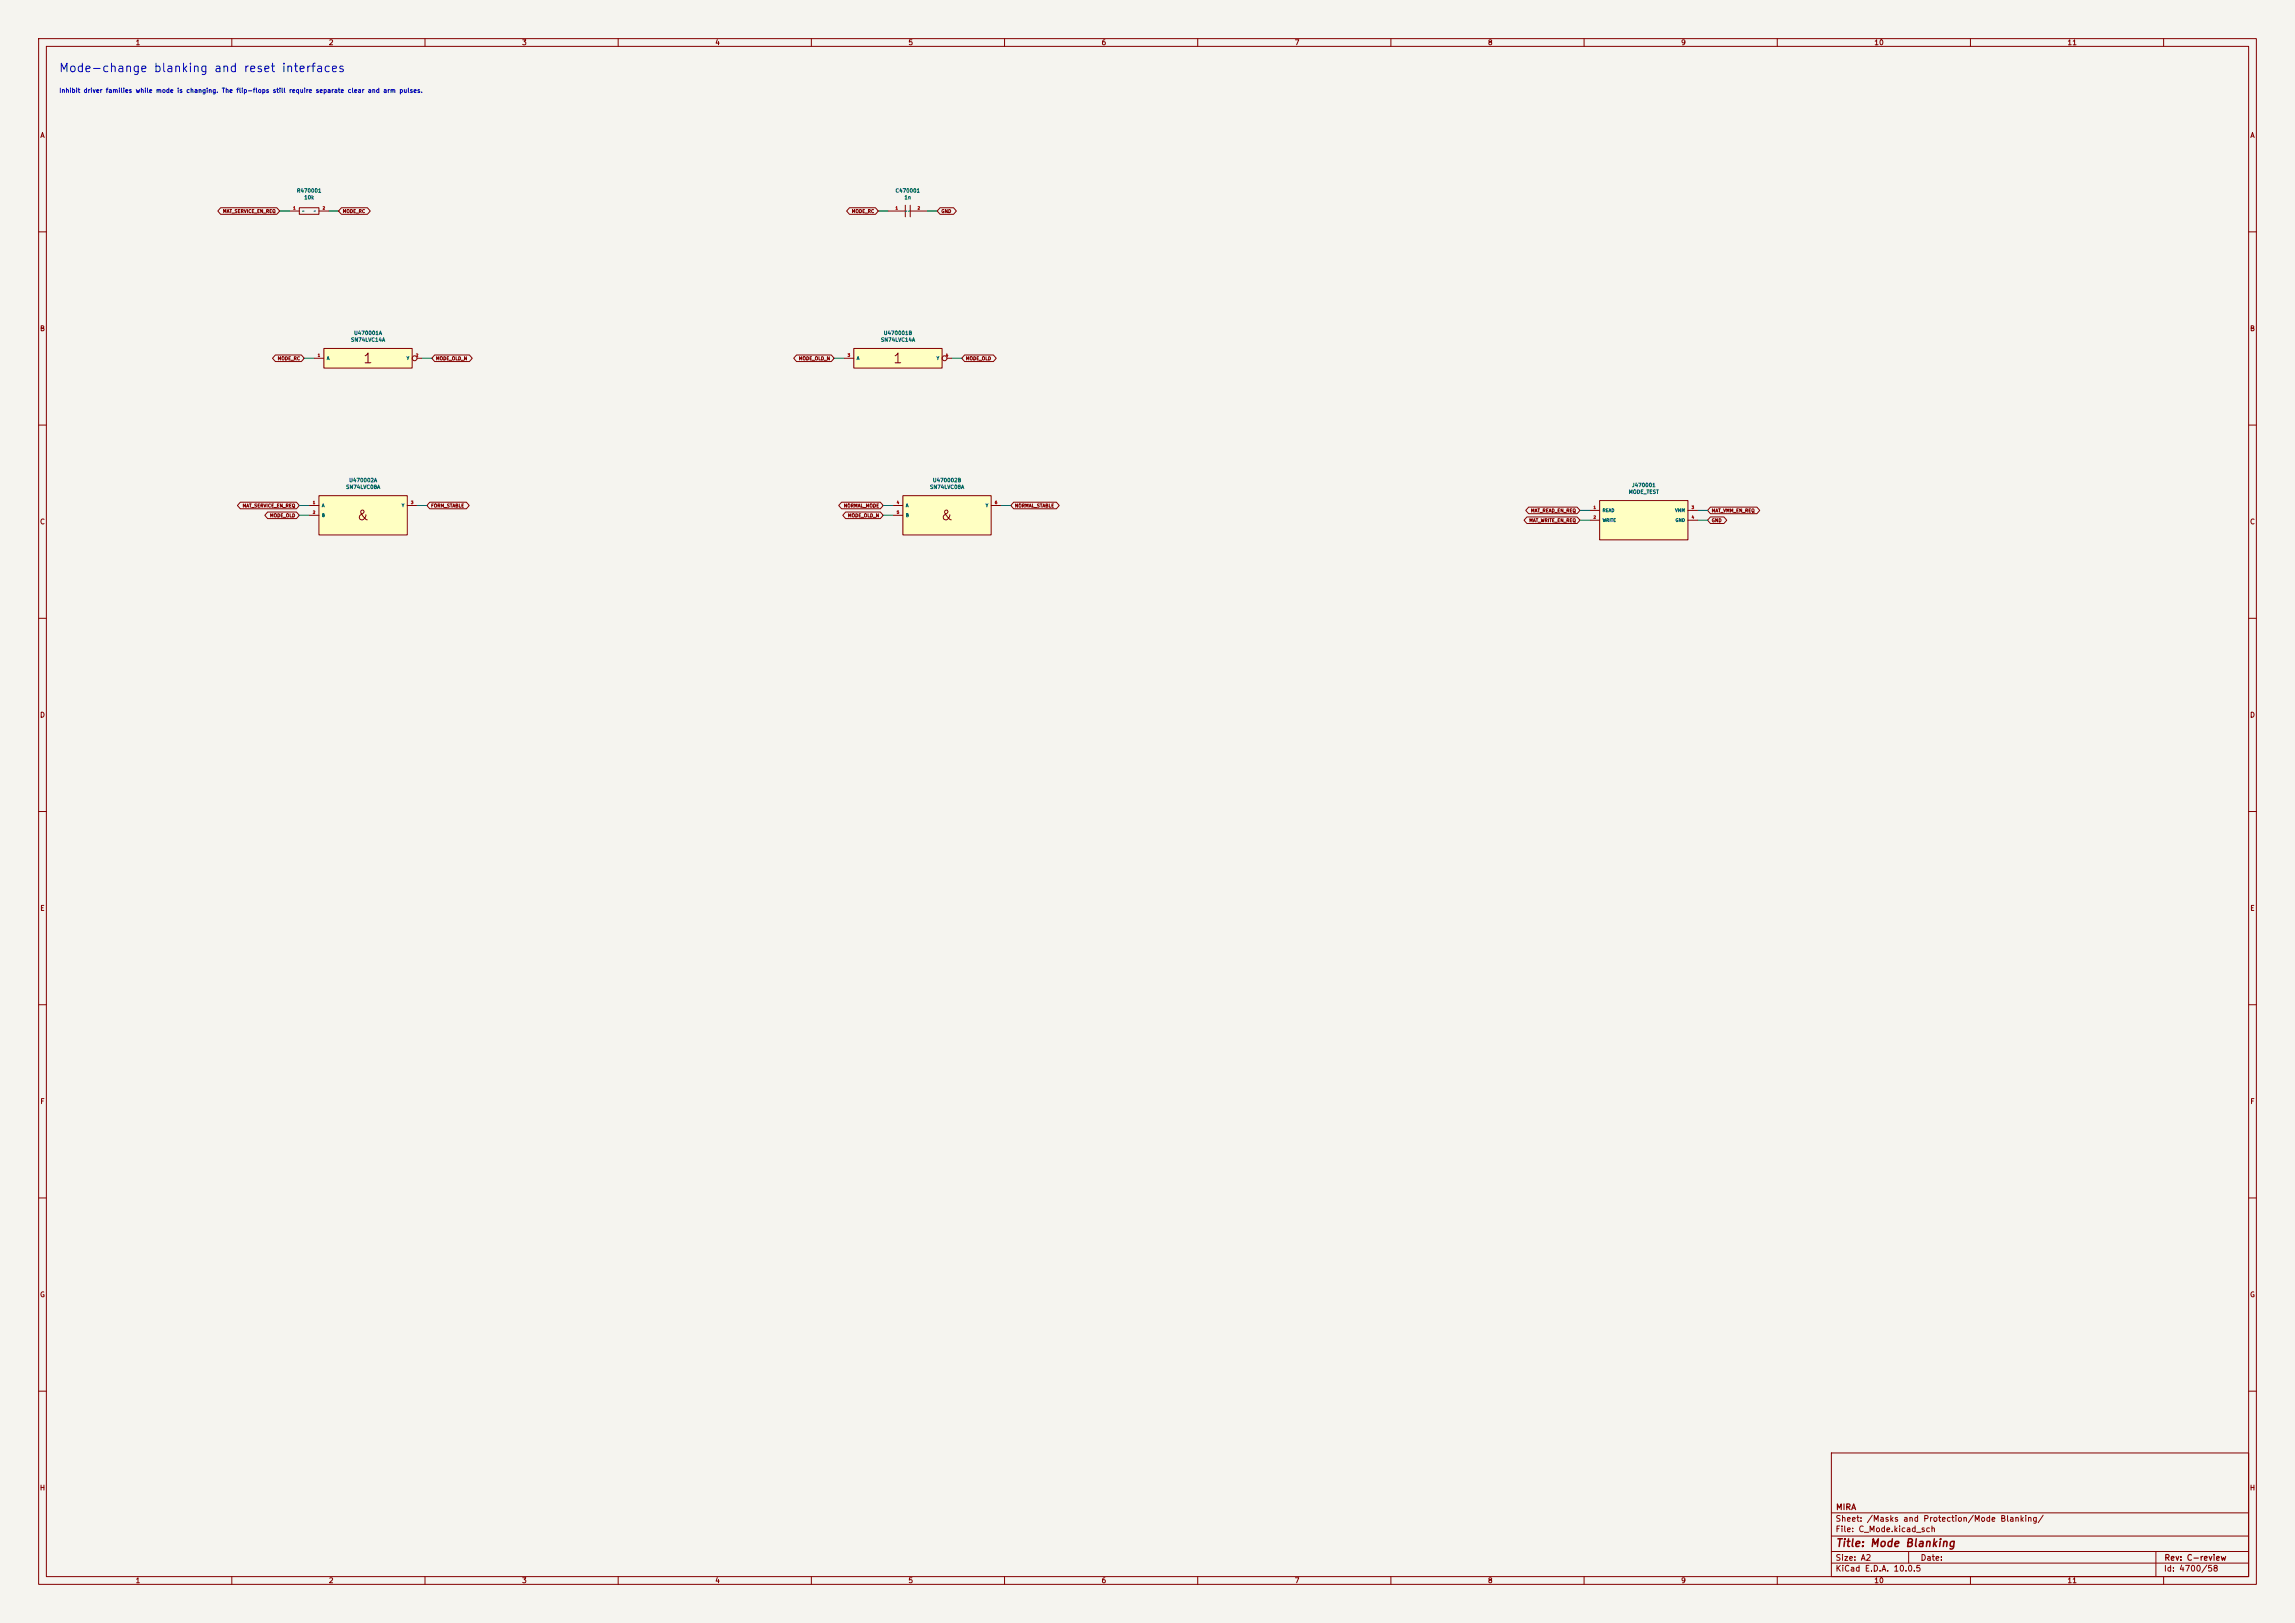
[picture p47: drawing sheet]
<svg xmlns="http://www.w3.org/2000/svg" width="594mm" height="420mm" viewBox="0 0 594 420" stroke-linecap="round" stroke-linejoin="round" font-family="sans-serif">
<defs><g id="words">
<g font-size="2.5" fill="#840000">
<text x="93.8" y="94.6">1</text>
<text x="230.9" y="94.6">1</text>
<text x="92.2" y="135.3">&amp;</text>
<text x="243.3" y="135.3">&amp;</text>
</g>
<text font-size="2.2" fill="#0000c2" x="15.1" y="19.2">Mode-change blanking and reset interfaces</text>
<text font-size="2" fill="#840000" x="475" y="400.8">Title: Mode Blanking</text>
<g font-size="1.5" fill="#840000">
<text x="475" y="394.1">Sheet: /Masks and Protection/Mode Blanking/</text>
<text x="475.1" y="391.1">MIRA</text>
<text x="475" y="396.8">File: C_Mode.kicad_sch</text>
<text x="475" y="407">KiCad E.D.A. 10.0.5</text>
<text x="475" y="404.2">Size: A2</text>
<text x="497" y="404.2">Date:</text>
<text x="560" y="407">Id: 4700/58</text>
<text x="560.1" y="404.2">Rev: C-review</text>
</g>
<g font-size="1.3" fill="#840000">
<text x="35" y="12">1</text>
<text x="85" y="12">2</text>
<text x="135" y="12">3</text>
<text x="185" y="12">4</text>
<text x="235" y="12">5</text>
<text x="285" y="12">6</text>
<text x="335" y="12">7</text>
<text x="385" y="12">8</text>
<text x="435" y="12">9</text>
<text x="485" y="12">10</text>
<text x="535" y="12">11</text>
<text x="10.3" y="36">A</text>
<text x="582.3" y="36">A</text>
<text x="10.2" y="86">B</text>
<text x="582.2" y="86">B</text>
<text x="10.2" y="136">C</text>
<text x="582.2" y="136">C</text>
<text x="10.2" y="186">D</text>
<text x="582.2" y="186">D</text>
<text x="10.3" y="236">E</text>
<text x="582.3" y="236">E</text>
<text x="10.3" y="286">F</text>
<text x="582.3" y="286">F</text>
<text x="10.2" y="336">G</text>
<text x="582.2" y="336">G</text>
<text x="10.2" y="386">H</text>
<text x="582.2" y="386">H</text>
<text x="35" y="410">1</text>
<text x="85" y="410">2</text>
<text x="135" y="410">3</text>
<text x="185" y="410">4</text>
<text x="235" y="410">5</text>
<text x="285" y="410">6</text>
<text x="335" y="410">7</text>
<text x="385" y="410">8</text>
<text x="435" y="410">9</text>
<text x="485" y="410">10</text>
<text x="535" y="410">11</text>
</g>
<text font-size="1.2" fill="#0000c2" x="15.2" y="24.3">Inhibit driver families while mode is changing. The flip-flops still require separate clear and arm pulses.</text>
<g font-size="1" fill="#006464">
<text x="76.7" y="50.1">R470001</text>
<text x="78.6" y="51.8">10k</text>
<text x="231.7" y="50.1">C470001</text>
<text x="234" y="51.8">1n</text>
<text x="90.7" y="88.6">SN74LVC14A</text>
<text x="91.5" y="86.9">U470001A</text>
<text x="227.9" y="88.6">SN74LVC14A</text>
<text x="228.6" y="86.9">U470001B</text>
<text x="90.3" y="125">U470002A</text>
<text x="241.3" y="125">U470002B</text>
<text x="89.5" y="126.7">SN74LVC08A</text>
<text x="240.6" y="126.7">SN74LVC08A</text>
<text x="421.4" y="128">MODE_TEST</text>
<text x="422.3" y="126.3">J470001</text>
</g>
<g font-size=".9" fill="#840000">
<text x="57.6" y="55.3">MAT_SERVICE_EN_REQ</text>
<text x="88.6" y="55.3">MODE_RC</text>
<text x="220.4" y="55.3">MODE_RC</text>
<text x="243.5" y="55.3">GND</text>
<text x="71.8" y="93.4">MODE_RC</text>
<text x="112.7" y="93.4">MODE_OLD_N</text>
<text x="206.7" y="93.4">MODE_OLD_N</text>
<text x="249.9" y="93.4">MODE_OLD</text>
<text x="62.7" y="131.5">MAT_SERVICE_EN_REQ</text>
<text x="111.5" y="131.5">FORM_STABLE</text>
<text x="218.3" y="131.5">NORMAL_MODE</text>
<text x="262.6" y="131.5">NORMAL_STABLE</text>
<text x="69.8" y="134.1">MODE_OLD</text>
<text x="219.4" y="134.1">MODE_OLD_N</text>
<text x="395.7" y="135.3">MAT_WRITE_EN_REQ</text>
<text x="396.1" y="132.8">MAT_READ_EN_REQ</text>
<text x="442.9" y="135.3">GND</text>
<text x="442.9" y="132.8">MAT_VMM_EN_REQ</text>
</g>
<g font-size=".8" fill="#006464">
<text x="78.1" y="55.2">~</text>
<text x="81.1" y="55.2">~</text>
<text x="234.2" y="55.2">~~</text>
<text x="84.5" y="93.3">A</text>
<text x="105.1" y="93.3">Y</text>
<text x="221.6" y="93.3">A</text>
<text x="242.3" y="93.3">Y</text>
<text x="83.2" y="131.4">A</text>
<text x="103.9" y="131.4">Y</text>
<text x="234.3" y="131.4">A</text>
<text x="255" y="131.4">Y</text>
<text x="83.2" y="134">B</text>
<text x="234.3" y="134">B</text>
<text x="414.7" y="132.7">READ</text>
<text x="414.7" y="135.2">WRITE</text>
<text x="433.5" y="132.7">VMM</text>
<text x="433.5" y="135.2">GND</text>
</g>
<g font-size=".7" fill="#a90000">
<text x="75.8" y="54.4">1</text>
<text x="83.4" y="54.4">2</text>
<text x="231.7" y="54.4">1</text>
<text x="237.4" y="54.4">2</text>
<text x="82.1" y="92.5">1</text>
<text x="107.5" y="92.5">2</text>
<text x="219.3" y="92.5">3</text>
<text x="244.7" y="92.5">4</text>
<text x="80.9" y="130.6">1</text>
<text x="106.3" y="130.6">3</text>
<text x="232" y="130.6">4</text>
<text x="257.4" y="130.6">6</text>
<text x="412.3" y="131.8">1</text>
<text x="437.7" y="131.8">3</text>
<text x="80.9" y="133.1">2</text>
<text x="232" y="133.1">5</text>
<text x="412.3" y="134.4">2</text>
<text x="437.7" y="134.4">4</text>
</g>
</g></defs>
<path d="M0 0h594v420h-594z" fill="#f5f4ef" stroke="#f5f4ef" stroke-width=".26"/>
<g fill="none" stroke="#840000" stroke-width=".26">
<path d="M10 10h574v400h-574zM12 12h570v396h-570zM60 10v2M110 10v2M160 10v2M210 10v2M260 10v2M310 10v2M360 10v2M410 10v2M460 10v2M510 10v2"/>
<path d="M560 10v2M10 60h2M582 60h2M10 110h2M582 110h2M10 160h2M582 160h2M10 210h2M582 210h2M10 260h2M582 260h2M10 310h2"/>
<path d="M582 310h2M10 360h2M474 376h108v32h-108zM582 360h2M474 397.5h108M474 391.5h108M60 408v2M110 408v2M160 408v2M210 408v2M260 408v2M310 408v2"/>
<path d="M360 408v2M410 408v2M460 408v2M474 404.5h108M474 401.5h108M494 401.5v3M510 408v2M558 401.5v6.5M560 408v2"/>
</g>
<path d="M233.7 128.3h22.8v10.1h-22.8z" fill="#ffffc2"/>
<path d="M231.1 130.8h2.6M231.1 133.4h2.6M233.7 128.3h22.8v10.1h-22.8zM256.5 130.8h2.6" fill="none" stroke="#840000" stroke-width=".26"/>
<path d="M82.5 128.3h22.9v10.1h-22.9z" fill="#ffffc2"/>
<path d="M74.9 54.6h2.6M77.5 53.8h5v1.7h-5zM82.5 54.6h2.6M80 130.8h2.5M80 133.4h2.5M82.5 128.3h22.9v10.1h-22.9zM105.4 130.8h2.5" fill="none" stroke="#840000" stroke-width=".26"/>
<path d="M83.8 90.2h22.9v5.1h-22.9z" fill="#ffffc2"/>
<g fill="none" stroke="#840000" stroke-width=".26">
<path d="M81.3 92.7h2.5M83.8 90.2h22.9v5.1h-22.9zM107.9 92.7h1.3"/>
<circle cx="107.3" cy="92.7" r=".63"/>
</g>
<path d="M414 129.5h22.9v10.2h-22.9z" fill="#ffffc2"/>
<path d="M229.9 54.6h4.4M234.3 53.1v3M235.6 53.1v3M235.6 54.6h4.4M411.5 132.1h2.5M411.5 134.6h2.5M414 129.5h22.9v10.2h-22.9zM436.9 132.1h2.5M436.9 134.6h2.5" fill="none" stroke="#840000" stroke-width=".26"/>
<path d="M221 90.2h22.8v5.1h-22.8z" fill="#ffffc2"/>
<g fill="none" stroke="#840000" stroke-width=".26">
<path d="M57.1 53.8h14.5l.8 .8-.8 .9h-14.5l-.7-.9zM88.4 53.8h6.7l.7 .8-.7 .9h-6.7l-.8-.9zM219.9 53.8h6.7l.7 .8-.7 .9h-6.7l-.8-.9zM243.3 53.8h3.5l.7 .8-.7 .9h-3.5l-.7-.9zM71.3 91.9h6.7l.7 .8-.7 .9h-6.7l-.8-.9zM112.5 91.9h9l.7 .8-.7 .9h-9l-.7-.9zM206.2 91.9h9l.7 .8-.7 .9h-9l-.8-.9zM218.4 92.7h2.6M221 90.2h22.8v5.1h-22.8zM245.1 92.7h1.3M249.7 91.9h7.4l.8 .8-.8 .9h-7.4l-.8-.9zM62.2 130h14.5l.8 .8-.8 .9h-14.5l-.8-.9z"/>
<path d="M69.3 132.5h7.4l.8 .9-.8 .8h-7.4l-.8-.8zM111.2 130h9.5l.8 .8-.8 .9h-9.5l-.7-.9zM217.8 130h10.1l.7 .8-.7 .9h-10.1l-.7-.9zM218.9 132.5h9l.7 .9-.7 .8h-9l-.8-.8zM262.4 130h11l.8 .8-.8 .9h-11l-.8-.9zM395.2 133.8h13l.7 .8-.7 .9h-13l-.7-.9zM395.6 131.2h12.6l.7 .9-.7 .8h-12.6l-.7-.8zM442.7 133.8h3.5l.7 .8-.7 .9h-3.5l-.7-.9zM442.7 131.2h12l.8 .9-.8 .8h-12l-.7-.8z"/>
<circle cx="244.5" cy="92.7" r=".63"/>
</g>
<g fill="none" stroke="#009600" stroke-width=".26">
<path d="M72.4 54.6h2.5M85.1 54.6h2.5M227.3 54.6h2.6M240 54.6h2.6M78.7 92.7h2.6M109.2 92.7h2.6M215.9 92.7h2.5M246.4 92.7h2.5M77.5 130.8h2.5M77.5 133.4h2.5M107.9 130.8h2.6M228.6 130.8h2.5"/>
<path d="M228.6 133.4h2.5M259.1 130.8h2.5M408.9 134.6h2.6M408.9 132.1h2.6M439.4 134.6h2.6M439.4 132.1h2.6"/>
</g>
<use href="#words"/>
</svg>
